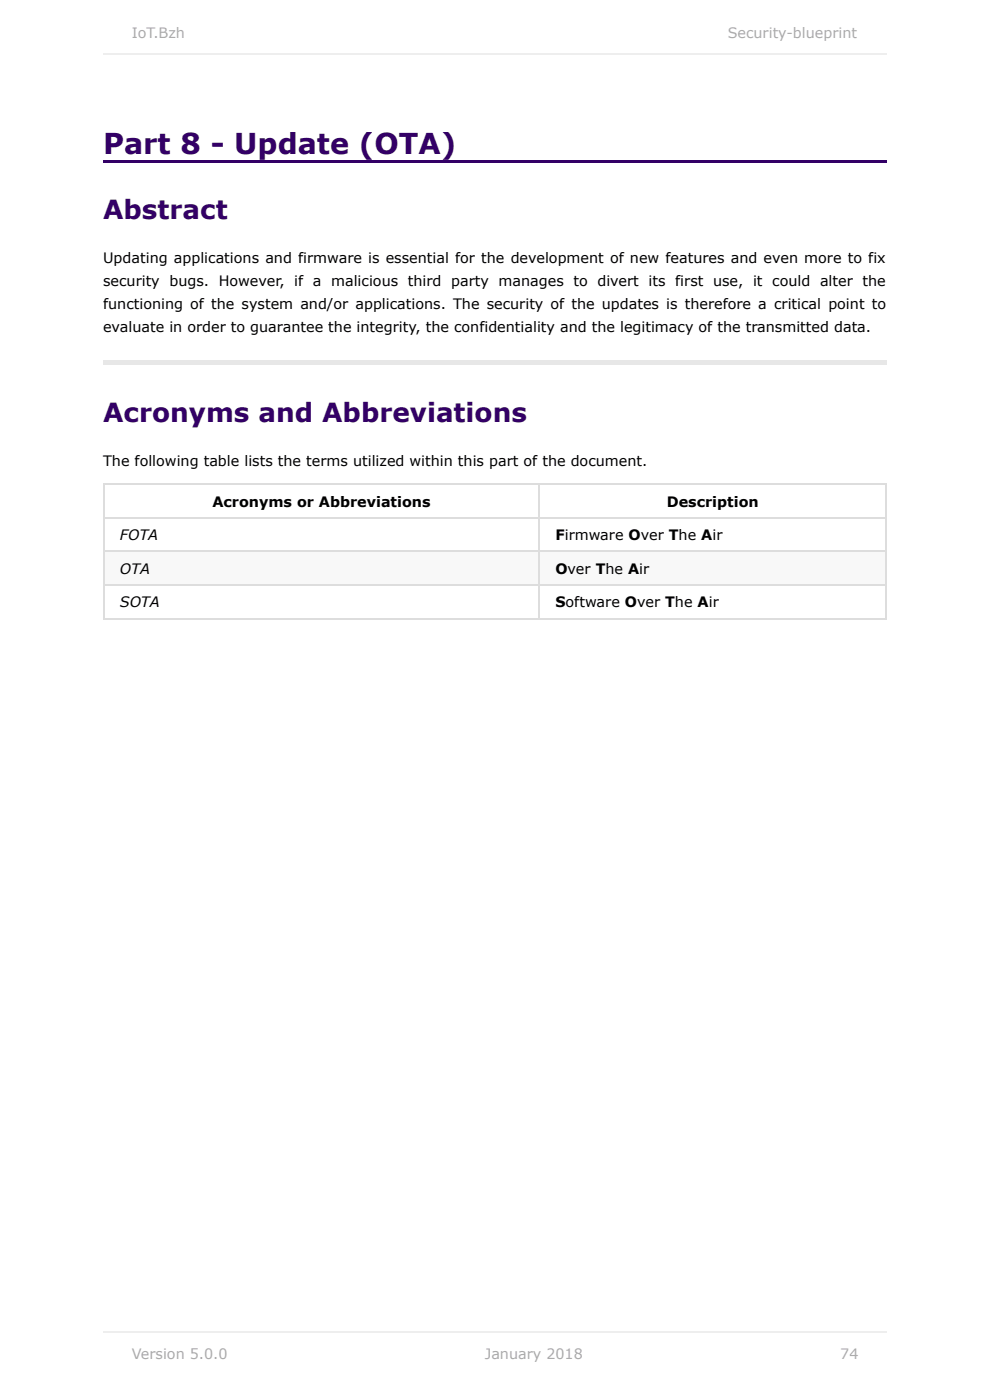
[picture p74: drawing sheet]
<svg xmlns="http://www.w3.org/2000/svg" width="210mm" height="297mm" viewBox="0 0 210 297" stroke-linecap="round" stroke-linejoin="round" font-family="sans-serif">
<defs><g id="words">
<text font-size="6.1" fill="#306" x="21.9" y="32.8">Part 8 - Update (OTA)</text>
<g font-size="5.6" fill="#306">
<text x="21.9" y="46.5">Abstract</text>
<text x="21.9" y="89.4">Acronyms and Abbreviations</text>
</g>
<g font-size="3" fill="#aaa">
<text x="28" y="8.1">IoT.Bzh</text>
<text x="154.4" y="8.1">Security-blueprint</text>
<text x="28" y="288.4">Version 5.0.0</text>
<text x="102.8" y="288.4">January 2018</text>
<text x="178.2" y="288.4">74</text>
</g>
<g font-size="3">
<text x="21.9" y="55.9">Updating applications and firmware is essential for the development of new features and even more to fix</text>
<text x="21.9" y="60.7">security bugs. However, if a malicious third party manages to divert its first use, it could alter the</text>
<text x="21.9" y="65.5">functioning of the system and/or applications. The security of the updates is therefore a critical point to</text>
<text x="21.9" y="70.4">evaluate in order to guarantee the integrity, the confidentiality and the legitimacy of the transmitted data.</text>
<text x="21.9" y="98.8">The following table lists the terms utilized within this part of the document.</text>
<text x="45" y="107.5">Acronyms or Abbreviations</text>
<text x="141.4" y="107.5">Description</text>
<text x="25.4" y="114.6">FOTA</text>
<text x="117.8" y="114.6">Firmware Over The Air</text>
<text x="25.4" y="121.7">OTA</text>
<text x="117.8" y="121.7">Over The Air</text>
<text x="25.4" y="128.8">SOTA</text>
<text x="117.8" y="128.8">Software Over The Air</text>
</g>
</g></defs>
<path d="M21.9 34h166.2v.6h-166.2z" fill="#306"/>
<path d="M21.9 76.5h166.2v1h-166.2z" fill="#e7e7e7"/>
<g fill="#fff">
<path d="M21.9 102.6h92.4v7.2h-92.4z"/>
<path d="M114.3 102.6h73.6v7.2h-73.6z"/>
<path d="M21.9 109.8h92.4v7.1h-92.4z"/>
<path d="M114.3 109.8h73.6v7.1h-73.6z"/>
</g>
<g fill="#f8f8f8">
<path d="M21.9 116.9h92.4v7.1h-92.4z"/>
<path d="M114.3 116.9h73.6v7.1h-73.6z"/>
</g>
<g fill="#fff">
<path d="M21.9 124h92.4v7.1h-92.4z"/>
<path d="M114.3 124h73.6v7.1h-73.6z"/>
</g>
<path d="M21.9 117h166.2M21.9 109.9h166.2M21.9 102.8h166.2M22 102.6v28.8M114.4 102.6v28.8M188 102.6v28.8M21.9 124.1h166.2M21.9 131.2h166.2" fill="none" stroke="#ddd" stroke-width=".25"/>
<path d="M21.9 11.6h166.2M21.9 282.6h166.2" fill="none" stroke="#eee" stroke-width=".25"/>
<use href="#words"/>
</svg>
